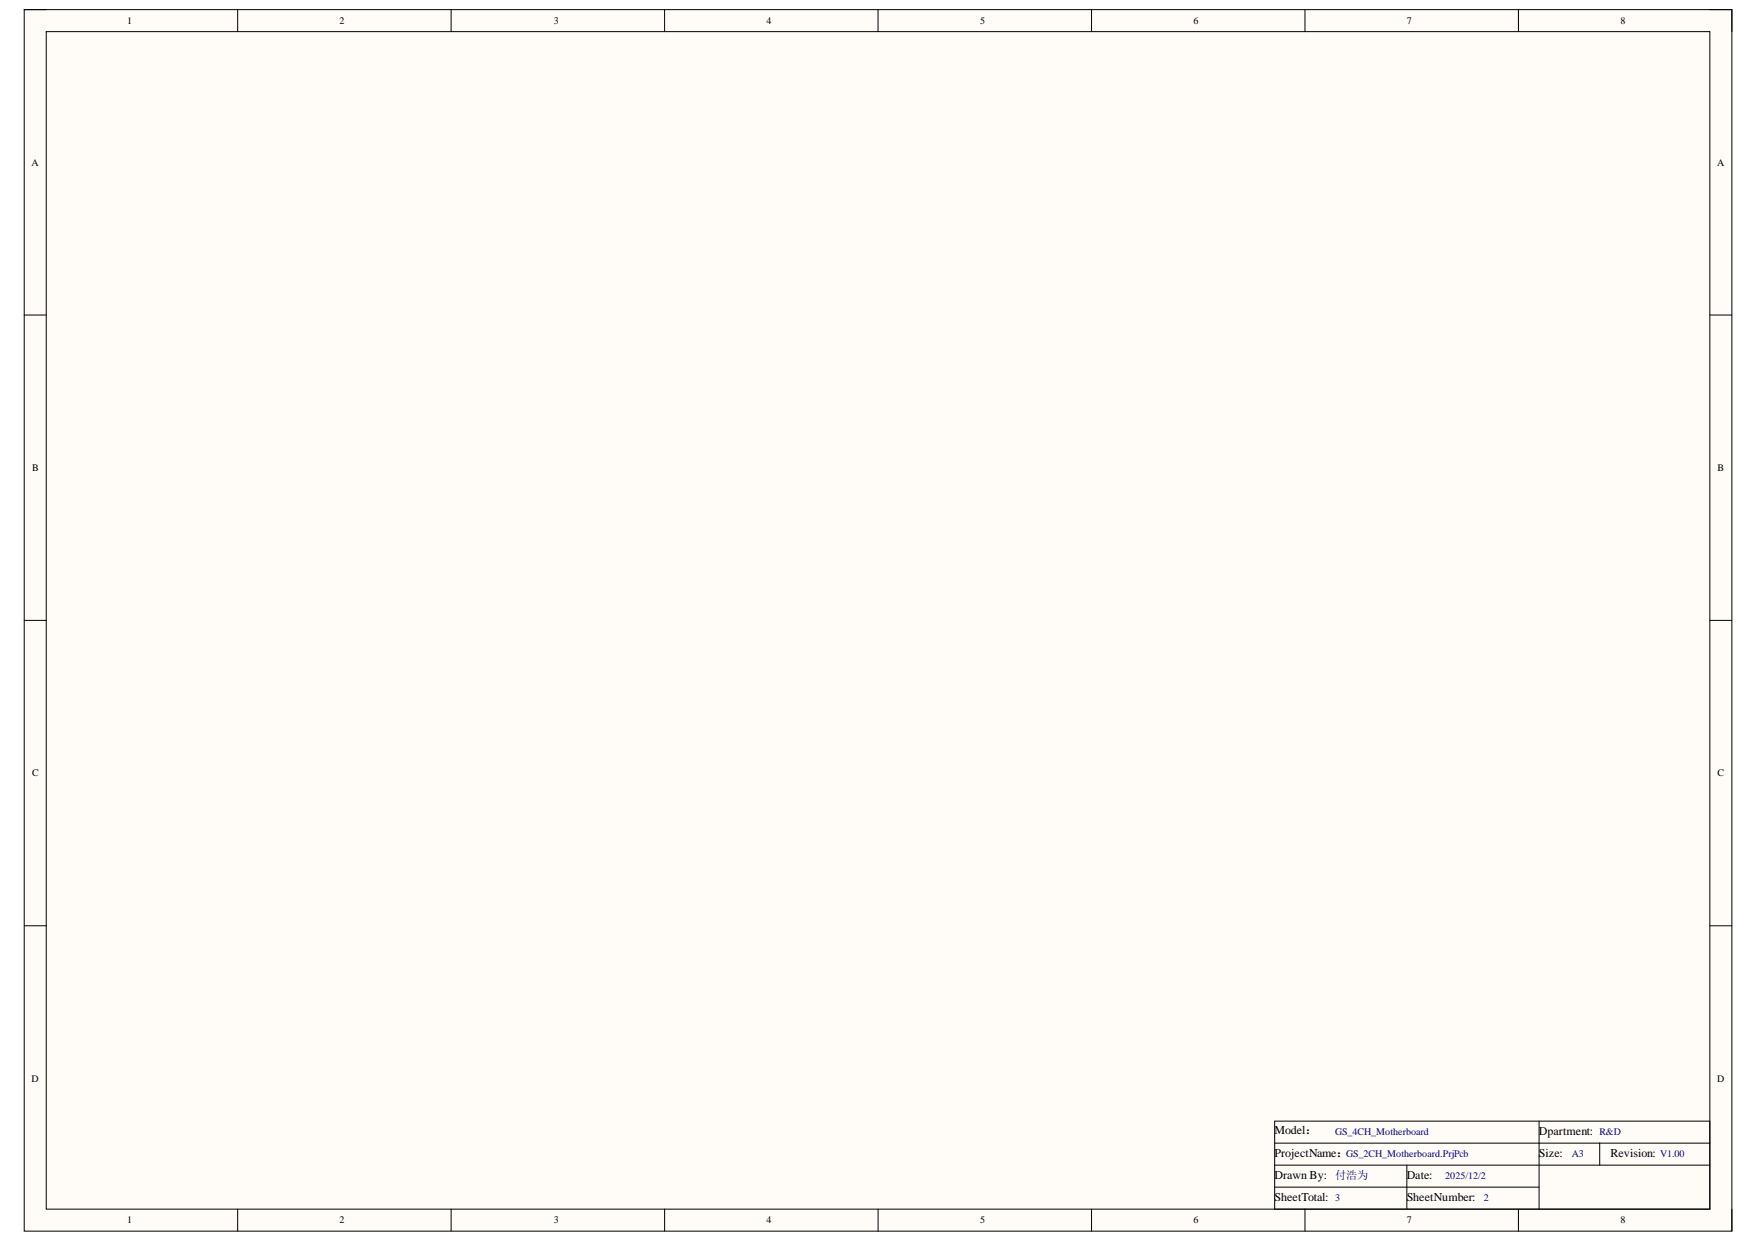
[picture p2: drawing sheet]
<svg xmlns="http://www.w3.org/2000/svg" width="297mm" height="210mm" viewBox="0 0 297 210" stroke-linecap="round" stroke-linejoin="round" font-family="sans-serif">
<defs><g id="words">
<g font-size="2">
<text x="215.4" y="191.7">Model：</text>
<text x="260" y="191.8">Dpartment:</text>
<text x="215.4" y="195.5">ProjectName：</text>
<text x="260" y="195.6">Size:</text>
<text x="272.1" y="195.6">Revision:</text>
<text x="215.4" y="199.3">Drawn By:</text>
<text x="215.4" y="203">SheetTotal:</text>
<text x="237.7" y="199.3">Date:</text>
<text x="237.7" y="203">SheetNumber:</text>
</g>
<text font-size="1.9" fill="#000080" x="225.6" y="199.3">付浩为</text>
<g font-size="1.7">
<text x="21.5" y="4.1">1</text>
<text x="57.3" y="4.1">2</text>
<text x="93.6" y="4.1">3</text>
<text x="129.5" y="4.1">4</text>
<text x="165.6" y="4.1">5</text>
<text x="201.7" y="4.1">6</text>
<text x="237.7" y="4.1">7</text>
<text x="273.8" y="4.1">8</text>
<text x="5.3" y="28">A</text>
<text x="290.1" y="28">A</text>
<text x="5.4" y="79.6">B</text>
<text x="290.2" y="79.6">B</text>
<text x="5.4" y="131.2">C</text>
<text x="290.2" y="131.2">C</text>
<text x="5.3" y="182.8">D</text>
<text x="290.1" y="182.8">D</text>
<text x="21.5" y="206.7">1</text>
<text x="57.3" y="206.7">2</text>
<text x="93.6" y="206.7">3</text>
<text x="129.5" y="206.7">4</text>
<text x="165.6" y="206.7">5</text>
<text x="201.7" y="206.7">6</text>
<text x="237.7" y="206.7">7</text>
<text x="273.8" y="206.7">8</text>
</g>
<g font-size="1.7" fill="#000080">
<text x="225.6" y="191.8">GS_4CH_Motherboard</text>
<text x="270.3" y="191.8">R&amp;D</text>
<text x="227.5" y="195.6">GS_2CH_Motherboard.PrjPcb</text>
<text x="265.6" y="195.6">A3</text>
<text x="280.5" y="195.6">V1.00</text>
<text x="225.6" y="203">3</text>
<text x="244.2" y="199.3">2025/12/2</text>
<text x="250.7" y="203">2</text>
</g>
</g></defs>
<path d="M4.1 1.6h288.5v206.5h-288.5z" fill-rule="evenodd" fill="#fffcf8"/>
<path d="M4.1 1.6h288.5v206.5h-288.5z" fill="none" stroke="#000" stroke-width=".17"/>
<path d="M7.8 5.3h281.1v199.1h-281.1z" fill-rule="evenodd" fill="#fffcf8"/>
<g fill="none" stroke="#000" stroke-width=".17">
<path d="M4.1 1.6h3.7M7.8 5.3h281.1v199.1h-281.1zM40.2 1.6v3.7M76.2 1.6v3.7M112.3 1.6v3.7M148.4 1.6v3.7M184.4 1.6v3.7M220.5 1.6v3.7M256.6 1.6v3.7M288.9 1.6h3.7v3.7M4.1 53.2h3.7M288.9 53.2h3.7"/>
<path d="M4.1 104.8h3.7M288.9 104.8h3.7M4.1 156.5h3.7M288.9 156.5h3.7M215.4 189.5h73.5v14.9h-73.5zM215.4 193.2h73.5M215.4 196.9h73.5M237.7 196.9v7.5M260 189.5v14.9M270.3 193.2v3.7M40.2 204.4v3.7M76.2 204.4v3.7"/>
<path d="M112.3 204.4v3.7M148.4 204.4v3.7M184.4 204.4v3.7M215.4 200.6h44.6M220.5 204.4v3.7M256.6 204.4v3.7M292.6 204.4v3.7"/>
</g>
<use href="#words"/>
</svg>
